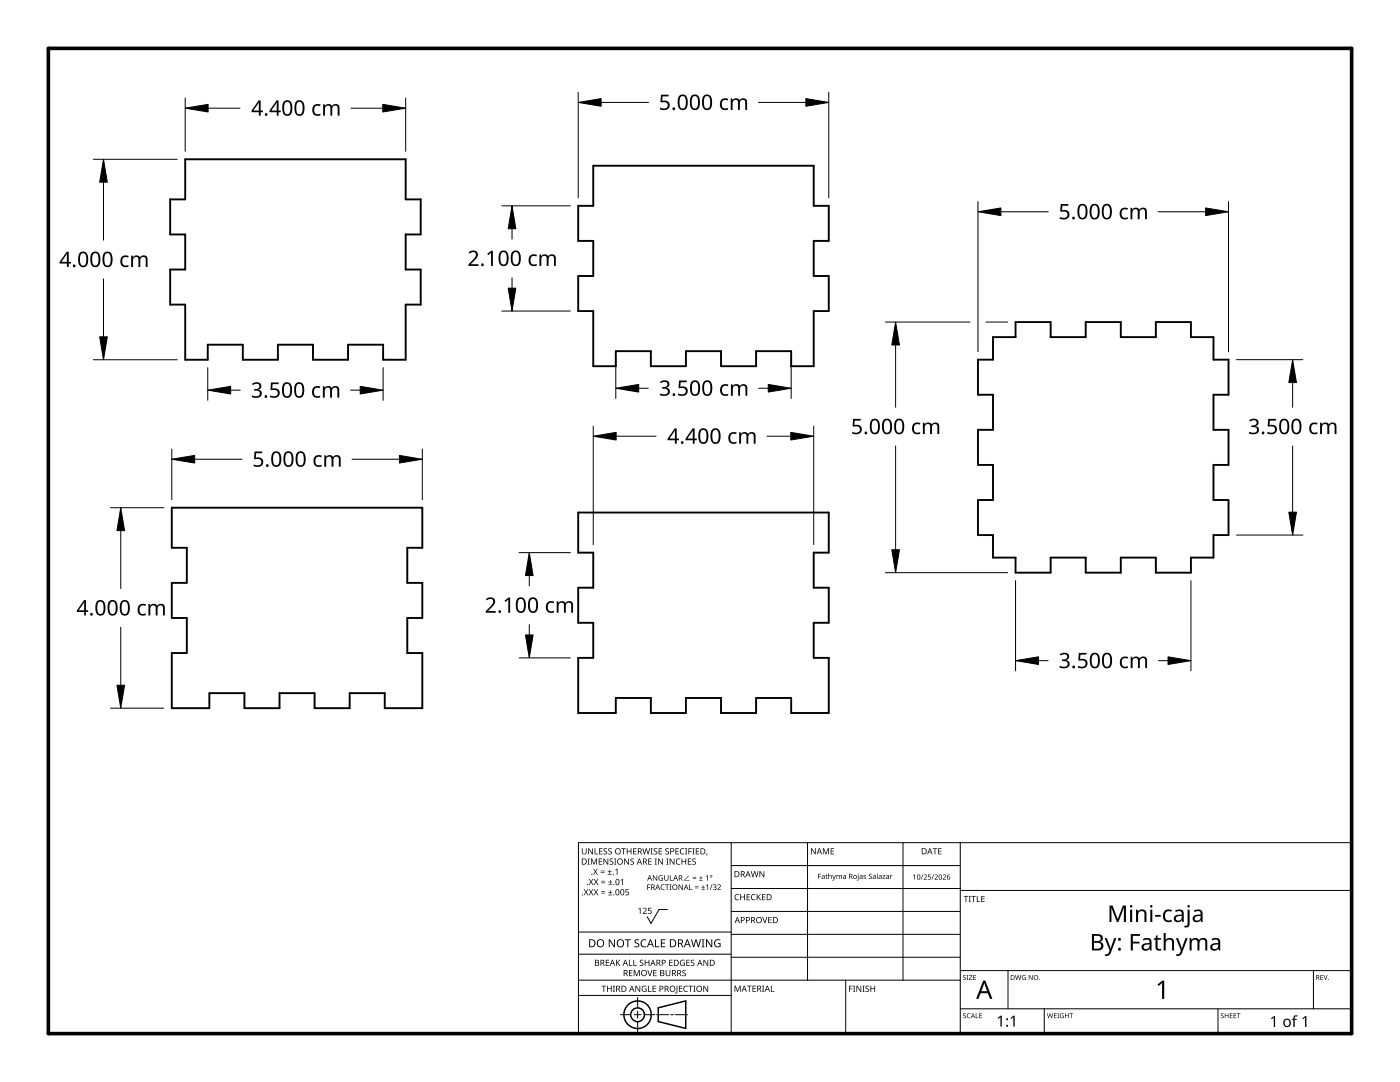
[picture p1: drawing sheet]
<svg xmlns="http://www.w3.org/2000/svg" width="279mm" height="216mm" viewBox="0 0 279 216" stroke-linecap="round" stroke-linejoin="round" font-family="sans-serif">
<path d="M37 31.8h44v8h3v7h-3v7h3v7h-3v11h-4.5v-3h-7v3h-7v-3h-7v3h-7v-3h-7v3h-4.5v-11h-3v-7h3v-7h-3v-7h3zM118.4 33.1h44v8h3v7h-3v7h3v7h-3v11h-4.5v-3h-7v3h-7v-3h-7v3h-7v-3h-7v3h-4.5v-11h-3v-7h3v-7h-3v-7h3zM198.2 67.3h4.5v-3h7v3h7v-3h7v3h7v-3h7v3h4.5v4.5h3v7h-3v7h3v7h-3v7h3v7h-3v4.5h-4.5v3h-7v-3h-7v3h-7v-3h-7v3h-7v-3h-4.5v-4.5h-3v-7h3v-7h-3v-7h3v-7h-3v-7h3zM34.3 101.3h50v8h-3v7h3v7h-3v7h3v11h-7.5v-3h-7v3h-7v-3h-7v3h-7v-3h-7v3h-7.5v-11h3v-7h-3v-7h3v-7h-3zM115.4 102.3h50v8h-3v7h3v7h-3v7h3v11h-7.5v-3h-7v3h-7v-3h-7v3h-7v-3h-7v3h-7.5v-11h3v-7h-3v-7h3v-7h-3z" fill="none" stroke="#000" stroke-width=".38"/>
<path d="M9.7 9.7h260v196.5h-260z" fill="none" stroke="#000" stroke-width=".72"/>
<g fill="none" stroke="#000" stroke-width=".2">
<path d="M145.9 168.1v38.1h-30.5v-38.1h154.3M145.9 172.7h45.7M145.9 177.3h45.7M161.2 168.1v27.5M180.2 168.1v27.5M191.6 168.1v38.1M191.6 177.7h78.1M115.4 198.6h30.5M115.4 195.6h76.2M115.4 190.4h30.5M115.4 186h30.5M127.3 199v2.1"/>
<path d="M133.2 181.5h-1.7l-1.6 2.8-.7-1.4M145.9 181.9h45.7M145.9 186.4h45.7M145.9 191h45.7M168.8 195.6v10.6M191.6 193.7h78.1M201.2 193.7v7.6M262.1 193.7v7.6M123.8 202.5h2.1M126.6 202.5h1.3M127.3 201.8v1.4M127.3 203.8v2.1"/>
<path d="M128.6 202.5h2.1M131 202.5h2.4M133.8 202.5h.6M134.8 202.5h2.4M191.6 201.3h78.1M208.4 201.3v4.9M243.1 201.3v4.9"/>
</g>
<g fill="#000">
<path d="M116.1 169.3h.2v.8a.32 .32 0 0 0 .3 .3 .32 .32 0 0 0 .3-.3v-.8h.2v.8a.47 .47 0 0 1-.5 .4 .47 .47 0 0 1-.5-.5zM116.5 177.4h.2l.3 .5 .3-.5h.1l-.4 .6 .4 .6h-.1l-.3-.5-.4 .5h-.1l.4-.6zM117.3 171.3h.4l-.1 .1v1l.1 .1h-.4l.1-.1v-1zM117.4 169.3h.2l.6 1v-1h.1v1.2h-.1l-.7-1v1h-.1zM117.5 177.4h.2l.3 .5 .3-.5h.1l-.4 .6 .4 .6h-.1l-.4-.5-.3 .5h-.1l.4-.6zM117.5 175.4h.2l.3 .5 .3-.5h.1l-.4 .6 .5 .6h-.2l-.3-.5-.4 .5h-.1l.4-.6zM117.9 171.3h.3l.3 1 .4-1h.3v1.2h-.2v-1l-.4 1h-.1l-.4-1v1h-.2zM118.7 169.3h.1v1h.6v.2h-.7zM118.4 173.3h.1l.3 .5 .3-.5h.2l-.4 .6 .4 .7h-.1l-.4-.6-.3 .6h-.1l.4-.7zM118.5 177.4h.2l.2 .5 .3-.5h.2l-.4 .6 .4 .6h-.1l-.4-.5-.3 .5h-.1l.4-.6zM118.5 175.4h.2l.3 .5 .3-.5h.1l-.4 .6 .4 .6h-.1l-.3-.5-.4 .5h-.1l.4-.6zM119.9 174.1h.8v.1h-.8z"/>
<path d="M119.9 173.7h.8v.1h-.8zM120 178.2h.8v.1h-.8zM120 177.8h.8v.1h-.8zM120 176.1h.8v.1h-.8zM120 175.8h.8v.1h-.8zM119.5 171.3h.7v.1h-.6v.4h.5v.2h-.5v.4h.6v.1h-.7zM119.6 169.3h.6v.1h-.5v.4h.5v.1h-.5v.4h.5v.2h-.6zM120.5 169.4l.4-.1h.3l-.1 .1a.25 .25 0 0 0-.4-.1 .25 .25 0 0 0 0 .4l.4 .3 .1 .2-.3 .3-.5-.1v-.1h.2a.27 .27 0 0 0 .4-.1 .27 .27 0 0 0-.3-.3l-.2-.2zM121.3 174.4h.8v.2h-.8zM121.4 178.5h.8v.1h-.8zM120.4 171.3h.2l.7 1-.1-1h.2v1.2h-.2l-.6-1v1h-.2zM121.4 176.5h.8v.1h-.8z"/>
<path d="M121.6 173.5h.1v.4h.4v.1h-.4v.4h-.1v-.4h-.3v-.1h.3zM121.7 177.6h.1v.4h.4v.1h-.4v.4h-.1v-.4h-.3v-.1h.3zM121.7 175.6h.2v.3h.3v.2h-.3v.3h-.2v-.3h-.3v-.2h.3zM121.4 169.4l.5-.1h.2v.1a.25 .25 0 0 0-.4-.1 .25 .25 0 0 0 0 .4l.4 .3v.2l-.2 .3-.5-.1v-.1h.1a.27 .27 0 0 0 .5-.1 .27 .27 0 0 0-.4-.3l-.2-.2zM121.7 171.4l.4-.1 .3 .1-.1 .1a.25 .25 0 0 0-.4-.1 .25 .25 0 0 0 0 .4 .42 .42 0 0 1 .5 .5 .42 .42 0 0 1-.7 .2l-.1-.2 .2 .1a.27 .27 0 0 0 .5-.2 .27 .27 0 0 0-.4-.3l-.2-.2zM122.6 171.3h.4l-.1 .1v1l.1 .1h-.4l.1-.1v-1zM122.8 173.6l.4-.3v1.3h-.1v-1.1l-.2 .2zM123.9 175.6l.4-.2v1.2h-.1v-1.1l-.3 .2zM124 169.3h.9v.1h-.4v1.1h-.1v-1.1h-.4zM124.9 177.4h.6v.2h-.5v.3h.1a.4 .4 0 0 1 .4 .6 .4 .4 0 0 1-.7 0 .31 .31 0 0 0 .5 0 .31 .31 0 0 0-.1-.5h-.4zM124.6 171.3h.1l.7 1v-1h.1v1.2h-.2l-.6-1v1h-.1zM125.1 169.3h.1v.5h.7v-.5h.1v1.2h-.1v-.6h-.7v.6h-.1z"/>
<path d="M125.8 171.4l.5-.1 .2 .1v.1a.25 .25 0 0 0-.4-.1 .25 .25 0 0 0 0 .4 .42 .42 0 0 1 .4 .5 .42 .42 0 0 1-.7 .2v-.2l.1 .1a.27 .27 0 0 0 .5-.2 .27 .27 0 0 0-.4-.3l-.2-.2zM126.4 169.3h.6v.1h-.5v.4h.5v.1h-.5v.4h.5v.2h-.6zM129.2 176.5h.6v.1h-.5v.4h.4v.1h-.4v.5h-.1zM128.2 169.3h.2l.2 1 .3-1h.2l.2 1 .3-1h.1l-.3 1.2h-.1l-.3-1.1-.3 1.1h-.2zM129.4 171.3h.7v.1h-.6v.4h.5v.2h-.5v.4h.6v.1h-.7zM129.8 169.3h.5l-.2 .1v1l.2 .1h-.5l.2-.1v-1zM130.7 171.3h.4l-.1 .1v1l.1 .1h-.4l.1-.1v-1zM130.3 174.6h.2l.5 .9v-.9h.2v1.1h-.2l-.6-.9v.9h-.1zM130.5 169.4l.4-.1h.3l-.1 .1a.25 .25 0 0 0-.4-.1 .25 .25 0 0 0 0 .4l.4 .3 .1 .2-.2 .3-.6-.1v-.1h.2a.27 .27 0 0 0 .4-.1 .27 .27 0 0 0-.3-.3l-.2-.2zM131.6 174.8l.5-.2 .2 .1-.1 .1a.45 .45 0 0 0-.7 .3 .45 .45 0 0 0 .7 .5v-.3h-.3v-.1h.4v.5a.6 .6 0 0 1-.8-.1 .6 .6 0 0 1 .1-.8zM131.4 169.3h.7v.1h-.5v.4h.5v.1h-.5v.4h.5v.2h-.7zM131.3 171.3h.2l.7 1v-1h.1v1.2h-.2l-.6-1v1h-.2z"/>
<path d="M132 176.6l.3-.1h.4l-.1 .1h-.2a.45 .45 0 0 0-.4 .6 .45 .45 0 0 0 .6 .2 .52 .52 0 0 1-.7 0 .52 .52 0 0 1 .1-.8zM132.7 176.5h.8v.1h-.3v1h-.1v-1h-.4zM132.6 174.6h.1v.7a.28 .28 0 0 0 .3 .3 .28 .28 0 0 0 .3-.3v-.7h.1v.7a.42 .42 0 0 1-.4 .4 .42 .42 0 0 1-.4-.4zM133 171.3h.4l-.1 .1v1l.1 .1h-.4l.1-.1v-1zM132.8 169.4l.4-.1h.3l-.1 .1a.25 .25 0 0 0-.3-.1 .25 .25 0 0 0 0 .4l.4 .3v.2l-.2 .3-.5-.1v-.1h.1a.27 .27 0 0 0 .5-.1 .27 .27 0 0 0-.4-.3l-.2-.2zM133.7 174.6h.1v1h.5v.1h-.6zM133.6 176.5h.4l-.1 .1v.9l.1 .1h-.4l.2-.1v-.9zM133.6 171.3h.2l.7 1v-1h.1v1.2h-.2l-.6-1v1h-.2zM135 171.5l.5-.2 .3 .1-.1 .1a.49 .49 0 0 0-.7 .4 .49 .49 0 0 0 .7 .5 .52 .52 0 0 1-.6 0 .52 .52 0 0 1-.2-.6zM134.8 169.3h.7v.1h-.6v.4h.5v.1h-.5v.4h.6v.2h-.7zM135.8 169.4l.4-.1h.4l-.1 .1h-.2a.49 .49 0 0 0-.4 .6 .49 .49 0 0 0 .7 .3 .52 .52 0 0 1-.7 .1 .52 .52 0 0 1-.2-.6zM135.4 176.5h.2l.6 .9v-.9h.1v1.1h-.2l-.6-.9 .1 .9h-.2z"/>
<path d="M137.4 174.7l.1 .1-.8 .8h.9v.1h-1.2zM136 171.3h.2v.5h.6v-.5h.1v1.2h-.1v-.5h-.6v.5h-.2zM136.7 169.3h.5l-.2 .1v1l.2 .1h-.5l.2-.1v-1zM137.4 169.3h.7v.1h-.6v.4h.5v.2h-.5v.5h-.1zM137.6 176.5h.1v.9h.5v.2h-.6zM137.3 171.3h.7v.1h-.6v.4h.5v.2h-.5v.4h.6v.1h-.7zM138.3 175.3h.7v.1h-.7zM138.3 175h.7v.1h-.7zM138.2 169.3h.4l-.1 .1v1l.1 .1h-.4l.1-.1v-1zM138.7 177.1h.7v.1h-.7zM138.7 176.8h.7v.1h-.7zM138.2 171.4l.4-.1 .3 .1-.1 .1a.25 .25 0 0 0-.4-.1 .25 .25 0 0 0 0 .4 .42 .42 0 0 1 .5 .5 .42 .42 0 0 1-.7 .2l-.1-.2 .2 .1a.27 .27 0 0 0 .5-.2 .27 .27 0 0 0-.4-.3l-.2-.2z"/>
<path d="M139.5 175.6h.7v.1h-.7zM138.9 169.3h.6v.1h-.5v.4h.5v.1h-.5v.4h.5v.2h-.6zM139.8 174.8h.1v.3h.3v.1h-.3v.4h-.1v-.4h-.3v-.1h.3zM140 177.5h.7v.1h-.7zM140.3 176.7h.1v.3h.3v.1h-.3v.3h-.1v-.3h-.3v-.1h.3zM141 170.3h.2l-.3 .4zM140.8 174.9l.5-.3v1.1h-.2v-.9l-.2 .2zM140.9 176.7l.4-.2v1.1h-.1v-1l-.2 .2zM142.1 176.5h.1l-.4 1.1h-.1zM142.3 176.6a.34 .34 0 0 1 .5-.2 .34 .34 0 0 1 0 .6h-.1a.34 .34 0 0 1 .3 .5 .34 .34 0 0 1-.6 .1l-.1-.2a.29 .29 0 0 0 .4 .1 .29 .29 0 0 0 .1-.4h-.4v-.1a.24 .24 0 0 0 .4-.1 .24 .24 0 0 0-.1-.4 .24 .24 0 0 0-.3 .2zM143.2 176.6a.39 .39 0 0 1 .6 0 .39 .39 0 0 1-.2 .6l-.3 .2h.6v.2h-.7l.2-.4a.29 .29 0 0 0 .3-.4 .29 .29 0 0 0-.4-.2zM146.8 178.6l.4-.2 .3 .1v.1a.49 .49 0 0 0-.7 .4 .49 .49 0 0 0 .7 .5 .52 .52 0 0 1-.7 0 .52 .52 0 0 1-.2-.6z"/>
<path d="M147.7 178.4h.2v.5h.6v-.5h.2v1.2h-.2v-.5h-.6v.5h-.2zM149 178.4h.7v.1h-.5v.4h.4v.2h-.4v.4h.5v.1h-.7zM150 178.6l.5-.2 .3 .1-.1 .1a.49 .49 0 0 0-.7 .4 .49 .49 0 0 0 .8 .5 .52 .52 0 0 1-.7 0 .52 .52 0 0 1-.2-.6zM149.8 173.8h.2l.3 1.1 .2-1.1h.2l.3 1.1 .2-1.1h.2l-.3 1.2h-.2l-.3-1-.3 1h-.1zM151 178.4h.2v.6l.5-.6h.2l-.5 .5 .5 .7h-.2l-.4-.6-.1 .6h-.2zM151.6 173.8h.1l.7 1v-1h.1v1.2h-.1l-.7-1v1h-.1zM152.1 178.4h.7v.1h-.6v.4h.5v.2h-.5v.4h.6v.1h-.7zM161.8 169.3h.2l.7 1v-1h.1v1.2h-.2l-.6-1v1h-.2zM163.3 174.4h.6v.1h-.5v.3h.4v.1h-.4v.5h-.1zM164.2 169.3h.2l.4 .9 .4-.9h.2v1.2h-.1v-1.1l-.4 1.1h-.1l-.4-1.1v1.1h-.2zM164.9 174.4v.2h.3l-.3 .1 .1 .5 .2 .2-.4-.1-.1-.7zM165.3 174.3h.2l-.1 .4a.29 .29 0 0 1 .4-.1 .29 .29 0 0 1 .2 .3v.5h-.2v-.5a.21 .21 0 0 0-.2-.2 .21 .21 0 0 0-.1 .3v.4h-.2z"/>
<path d="M166.1 174.6h.1l.3 .7 .2-.7h.1l-.3 .9-.2 .2-.2-.1 .3-.2zM165.8 169.3h.6v.1h-.5v.4h.5v.1h-.5v.4h.5v.2h-.6zM166.9 174.6l.6 .1a.28 .28 0 0 1 .3-.1 .28 .28 0 0 1 .2 .3v.5h-.1v-.5a.19 .19 0 0 0-.2-.2 .19 .19 0 0 0-.1 .3v.4h-.2v-.5a.19 .19 0 0 0-.2-.2 .19 .19 0 0 0-.1 .3v.4h-.2zM171.2 174.6h.1v.9l-.2 .2-.1-.1 .2-.1zM172.4 174.7l.5-.1-.5 .2 .4 .3v.2h-.5v-.1l.1 .1a.18 .18 0 0 0 .3 0 .18 .18 0 0 0 0-.3 .18 .18 0 0 0-.2 0zM173.4 174.5l.4-.2 .2 .1v.1a.24 .24 0 0 0-.4-.1 .24 .24 0 0 0-.1 .3 .24 .24 0 0 0 .3 .2l.2 .1v.3l-.4 .1-.2-.1v-.1a.26 .26 0 0 0 .4 .1 .26 .26 0 0 0 .1-.3 .26 .26 0 0 0-.4-.2zM175 174.3h.1v1.1h-.1zM176.1 174.6h.6l-.4 .7 .4 .1h-.6l.4-.7zM177.7 174.6l.1 .2 .3-.2-.3 .2v.6h-.1zM182.2 174.7l.4-.2v1h-.1v-.9l-.2 .2zM184.1 174.5h.2l-.4 1h-.1zM184.4 174.6a.37 .37 0 0 1 .5 0 .37 .37 0 0 1-.2 .6l-.2 .2h.5v.1h-.7l.3-.4a.27 .27 0 0 0 .3-.3 .27 .27 0 0 0-.4-.2z"/>
<path d="M185.2 174.5h.6v.1h-.5v.3a.34 .34 0 0 1 .5 .2 .34 .34 0 0 1-.2 .4 .34 .34 0 0 1-.4-.1 .27 .27 0 0 0 .4 .1 .27 .27 0 0 0 0-.4 .27 .27 0 0 0-.3-.1zM186.3 174.5h.1l-.4 1h-.1zM186.1 169.3h.9v.1h-.3v1.1h-.2v-1.1h-.4zM186.5 174.6a.37 .37 0 0 1 .6 0 .37 .37 0 0 1-.2 .6l-.2 .2h.5v.1h-.7l.3-.4a.27 .27 0 0 0 .2-.3 .27 .27 0 0 0-.3-.2zM187.2 169.3h.7v.1h-.5v.4h.5v.1h-.5v.4h.5v.2h-.7zM188.2 174.6a.37 .37 0 0 1 .5 0 .37 .37 0 0 1-.2 .6l-.2 .2h.5v.1h-.7l.3-.4a.27 .27 0 0 0 .3-.3 .27 .27 0 0 0-.4-.2zM192.3 178.8h.9v.1h-.3v1.1h-.2v-1.1h-.4zM193.3 178.8h.5l-.2 .1v1l.2 .1h-.5l.2-.1v-1zM193.8 178.8h1v.1h-.4v1.1h-.2v-1.1h-.4zM194.9 178.8h.2v1.1h.5v.1h-.7zM195.8 178.8h.7v.1h-.5v.4h.5v.1h-.5v.5h.5v.1h-.7zM120 196.7h1v.1h-.4v1.1h-.2v-1.1h-.4z"/>
<path d="M120.9 191.5h.7v.1h-.5v.4h.4v.2h-.4v.4h.5v.1h-.7zM121.1 196.7h.2v.5h.6v-.5h.2v1.2h-.2v-.6h-.6v.6h-.2zM121.5 187.4h.2l.9 1.3v-1.3h.1v1.6h-.2l-.8-1.3v1.3h-.2zM122.3 196.7h.4l-.1 .1v1l.1 .1h-.4l.2-.1v-1zM122.9 191.5h.2v.6l.5-.6h.2l-.5 .5 .5 .7h-.2l-.4-.6-.1 .6h-.2zM124.7 187.4h1.2v.2h-.5v1.4h-.2v-1.4h-.5zM125.5 191.5h.2v1.1h.5v.1h-.7zM125.5 193.6h.7v.1h-.5v.4h.5v.1h-.5v.4h.5v.2h-.7zM126.4 191.5h.2v1.1h.5v.1h-.7zM126.5 193.6h.2l.4 1 .4-1h.2v1.2h-.2v-1.1l-.4 1.1h-.1l-.4-1.1v1.1h-.1zM126.7 187.6l.3-.2 .6 .1-.2 .1a.33 .33 0 0 0-.6 .2 .33 .33 0 0 0 .4 .4 .47 .47 0 0 1 .4 .6 .47 .47 0 0 1-.7 .2h-.3v-.2h.2a.35 .35 0 0 0 .6-.2 .35 .35 0 0 0-.5-.4l-.3-.2zM126.8 196.7h.2l.6 1v-1h.2v1.2h-.2l-.7-1 .1 1h-.2z"/>
<path d="M127.4 181.4l.4-.3v1.3h-.1v-1.1l-.2 .2zM127.7 191.6l.5-.1 .2 .1v.1a.25 .25 0 0 0-.4-.1 .25 .25 0 0 0 0 .4l.4 .2v.3l-.2 .2h-.5v-.2l.1 .1a.27 .27 0 0 0 .5-.2 .27 .27 0 0 0-.4-.3l-.2-.2zM128 187.6l.6-.2 .4 .1v.2a.64 .64 0 0 0-1 .5 .64 .64 0 0 0 1 .6v.2a.83 .83 0 0 1-1.1-.3 .83 .83 0 0 1 .1-1.1zM128.2 196.8l.6-.1 .2 .1v.1a.5 .5 0 0 0-.8 .4 .5 .5 0 0 0 .7 .5v-.4h-.3v-.1h.4v.6a.66 .66 0 0 1-.8-.2 .66 .66 0 0 1 0-.9zM128.3 181.3a.44 .44 0 0 1 .7 0 .44 .44 0 0 1-.3 .7l-.2 .2h.6v.2h-.8l.3-.5a.33 .33 0 0 0 .3-.3 .33 .33 0 0 0-.3-.3l-.2 .1zM129.2 193.6h.1l.4 1 .3-1h.2l-.4 1.2h-.2zM129.3 196.7h.2v1.1h.5v.1h-.7zM128.7 191.5h.1v.5h.6v-.5h.2v1.2h-.2v-.5h-.6v.5h-.1zM129.4 181.1h.6v.2h-.5v.3h.1a.4 .4 0 0 1 .4 .6 .4 .4 0 0 1-.7 0 .31 .31 0 0 0 .5 0 .31 .31 0 0 0-.1-.5h-.4zM130.7 187.4h.2v1.4h.7v.2h-.9zM130.2 196.7h.7v.1h-.5v.4h.5v.1h-.5v.5h.5v.1h-.7zM130.4 193.6h.6v.1h-.5v.4h.5v.1h-.5v.4h.5v.2h-.6z"/>
<path d="M131.9 187.4h.9v.2h-.7v.5h.6v.2h-.6v.5h.7v.2h-.9zM132.8 193.6h.2v.7a.32 .32 0 0 0 .3 .4 .32 .32 0 0 0 .3-.4v-.7h.2v.7a.47 .47 0 0 1-.5 .5 .47 .47 0 0 1-.5-.5zM133.5 191.5h.7v.1h-.5v.4h.5v.2h-.5v.4h.5v.1h-.7zM135 196.7h.2v1.3l-.1 .2h-.3l-.1-.1 .3-.2zM135.5 196.7h.7v.1h-.5v.4h.4v.1h-.4v.5h.5v.1h-.7zM135.8 191.7l.5-.2 .4 .1-.1 .1a.5 .5 0 0 0-.8 .4 .5 .5 0 0 0 .7 .5v-.4h-.2v-.1h.4v.6a.66 .66 0 0 1-.9-.1 .66 .66 0 0 1 0-.9zM136.2 193.7l.4-.2 .3 .1-.1 .1a.25 .25 0 0 0-.4-.1 .25 .25 0 0 0 0 .4 .42 .42 0 0 1 .5 .6 .42 .42 0 0 1-.7 .2l-.1-.2h.2a.27 .27 0 0 0 .5-.1 .27 .27 0 0 0-.4-.3l-.2-.2zM136.5 196.8l.5-.1 .3 .1-.1 .1a.49 .49 0 0 0-.7 .4 .49 .49 0 0 0 .8 .4 .52 .52 0 0 1-.7 .1 .52 .52 0 0 1-.2-.6zM137 191.5h.7v.1h-.6v.4h.5v.2h-.5v.4h.6v.1h-.7zM137.4 196.7h.9v.1h-.4v1.1h-.1v-1.1h-.4zM137.9 191.6l.4-.1 .3 .1-.1 .1a.25 .25 0 0 0-.4-.1 .25 .25 0 0 0 0 .4l.4 .2 .1 .3-.2 .2h-.6v-.2l.2 .1a.27 .27 0 0 0 .5-.2 .27 .27 0 0 0-.4-.3l-.2-.2zM138.4 196.7h.4l-.1 .1v1l.1 .1h-.4l.1-.1v-1z"/>
<path d="M137.9 187.4h.2l.3 1.4 .4-1.4h.2l.4 1.4 .3-1.4h.2l-.4 1.6h-.2l-.4-1.3-.4 1.3h-.2zM140 187.4h.6l-.2 .2v1.3l.2 .1h-.6l.2-.1v-1.3zM140.4 196.7h.1l.7 1v-1h.1v1.2h-.1l-.7-1v1h-.1zM140.4 191.5h.2l.6 1v-1h.1v1.2h-.1l-.7-1v1h-.1zM140.9 187.4h.2l.9 1.3v-1.3h.2v1.6h-.3l-.8-1.3v1.3h-.2zM142.7 187.6l.7-.2 .4 .1-.1 .2a.65 .65 0 0 0-1 .5 .65 .65 0 0 0 .9 .6v-.4h-.3v-.2h.5v.7a.86 .86 0 0 1-1.1-.1 .86 .86 0 0 1 0-1.2zM146.6 196.7h.2l.4 1 .4-1h.2v1.2h-.1v-1.1l-.4 1.1h-.2l-.4-1.1v1.1h-.1zM149.1 196.7h.9v.1h-.4v1.1h-.1v-1.1h-.4zM150.2 196.7h.7v.1h-.6v.4h.5v.1h-.5v.5h.6v.1h-.7zM152.1 183h.2l.3 1 .4-1h.2l-.5 1.2h-.1zM152.1 196.7h.4l-.1 .1v1l.1 .1h-.4l.1-.1v-1zM153.8 196.7h.2v1.1h.5v.1h-.7z"/>
<path d="M153.3 183h.7v.1h-.5v.4h.5v.1h-.5v.5h.5v.1h-.7zM169.5 196.7h.6v.1h-.5v.5h.5v.1h-.5v.5h-.1zM170.2 196.7h.5l-.2 .1v1l.2 .1h-.5l.2-.1v-1zM170.9 196.7h.2l.6 1v-1h.2v1.2h-.2l-.6-1v1h-.2zM172.1 196.7h.5l-.2 .1v1l.2 .1h-.5l.2-.1v-1zM172.8 196.8l.4-.1h.2v.2a.25 .25 0 0 0-.4-.1 .25 .25 0 0 0 0 .4l.4 .2 .1 .3-.3 .2h-.5v-.2l.2 .1a.27 .27 0 0 0 .4-.2 .27 .27 0 0 0-.3-.3l-.3-.2zM173.7 196.7h.2v.5h.6v-.5h.2v1.2h-.2v-.6h-.6v.6h-.2zM192.2 194.7l.4-.1h.2l-.1 .1a.24 .24 0 0 0-.3 0 .24 .24 0 0 0-.1 .3 .24 .24 0 0 0 .4 .1l.1 .1-.1 .3h-.4l-.1-.1a.24 .24 0 0 0 .3 .1 .24 .24 0 0 0 .1-.3l-.4-.3zM192.9 194.6h.4l-.1 .1v.7l.1 .1h-.4l.1-.1v-.7zM193.4 194.6h.6l-.5 .8h.6v.1h-.7l.5-.8h-.5zM194.2 194.6h.6v.1h-.4v.3h.4v.1h-.4v.3h.4v.1h-.6zM202.6 194.6h.1l.2 .8 .2-.8h.2l.2 .8 .2-.8h.1l-.2 .9h-.2l-.2-.8-.2 .8h-.2z"/>
<path d="M204.1 194.7l.3-.1h.3l-.1 .1a.4 .4 0 0 0-.6 .4 .4 .4 0 0 0 .6 .3v-.3l-.2-.1h.3v.5a.53 .53 0 0 1-.7-.1 .53 .53 0 0 1 .1-.7zM205.3 194.6h.2l.5 .8v-.8h.1v.9h-.2l-.5-.8v.8h-.1zM220.5 187.2h.4l.7 2.1 .8-2.1h.4l-1.1 2.8a.94 .94 0 0 1-1.2 .7v-.3l.6-.1 .4-.6zM221.4 180.7h.6l1.1 2.7 1-2.7h.6v3.3h-.4v-2.9l-1.1 2.9h-.3l-1.1-2.9v2.9h-.4zM225.7 186.4h1.8v.3h-1.4v1.2h1.3v.4h-1.3v1.4h-.4zM226.7 181.5h.4v.3a.94 .94 0 0 1 1-.3 .94 .94 0 0 1 .7 .9v1.6h-.4v-1.6a.66 .66 0 0 0-.8-.6 .66 .66 0 0 0-.5 .9v1.3h-.4zM230.5 182.6h1.2v.3h-1.2zM230.8 186.6h.2v.6h.7v.3h-.7v1.4l.2 .4h.5v.3a.75 .75 0 0 1-1.1-.7v-1.4h-.3v-.2l.3-.1zM231 196.4l1-.7h.4v3.6h-.5v-3.2l-.7 .6zM232.5 181.7l.5-.2h.6l.3 .1-.1 .3a.91 .91 0 0 0-1.3 .6 .91 .91 0 0 0 .9 1.2l.4-.2v.4l-.6 .1a1.32 1.32 0 0 1-1.1-.9 1.32 1.32 0 0 1 .4-1.4zM232.2 186.2h.4v1.3a.94 .94 0 0 1 1-.3 .94 .94 0 0 1 .7 .9v1.6h-.4v-1.6a.66 .66 0 0 0-.8-.6 .66 .66 0 0 0-.5 .9v1.3h-.4zM234.7 187.2h.4l.8 2.1 .7-2.1h.4l-1 2.8a.94 .94 0 0 1-1.3 .7v-.3l.6-.1 .4-.6z"/>
<path d="M237 181.5h.4v2.8a.7 .7 0 0 1-1 .7v-.3a.39 .39 0 0 0 .4 0 .39 .39 0 0 0 .2-.3zM237.4 187.2h.3l.1 .3a.93 .93 0 0 1 1.5 .1 .88 .88 0 0 1 1-.4 .88 .88 0 0 1 .6 .9v1.6h-.4v-1.6a.6 .6 0 0 0-.7-.6 .6 .6 0 0 0-.4 .8v1.4h-.4v-1.6a.62 .62 0 0 0-.8-.6 .62 .62 0 0 0-.4 .9v1.3h-.4zM263.5 194.6h.6v.1h-.5v.3h.4v.1h-.4v.3h.5v.1h-.6zM264.1 194.6h.2l.2 .8 .3-.8h.2l-.4 .9h-.1zM192.2 202.3l.4-.1h.2l-.1 .1a.24 .24 0 0 0-.3 0 .24 .24 0 0 0-.1 .3 .24 .24 0 0 0 .4 .1l.1 .2-.1 .2-.4 .1-.1-.2a.24 .24 0 0 0 .3 .1 .24 .24 0 0 0 .1-.3l-.4-.2zM193.1 202.3l.6-.1-.3 .1a.4 .4 0 0 0-.3 .5 .4 .4 0 0 0 .5 .2 .46 .46 0 0 1-.6 0 .46 .46 0 0 1 .1-.7zM194.7 202.2h.1v.8h.5v.2h-.6zM195.4 202.2h.6v.1h-.4v.3h.4v.1h-.4v.4h.4v.1h-.6zM199.1 203.1l.6-.4h.2v2.1h-.2v-1.9l-.5 .4zM201.7 203.1l.6-.4h.2v2.1h-.3v-1.9l-.4 .4zM209 202.2h.1l.2 .8 .2-.8h.1l.3 .8 .2-.8h.1l-.3 1h-.1l-.2-.9-.3 .9h-.1zM210.3 202.2h.6v.1h-.4v.3h.3v.1h-.3v.4h.4v.1h-.6z"/>
<path d="M211 202.2h.4l-.2 .1v.8l.2 .1h-.4l.1-.1v-.8zM211.6 202.3l.7-.1-.1 .1a.4 .4 0 0 0-.6 .4 .4 .4 0 0 0 .6 .3v-.2l-.2-.2h.3v.5a.53 .53 0 0 1-.7-.1 .53 .53 0 0 1 0-.7zM212.5 202.2h.2v.4h.5v-.4h.1v1h-.1v-.5h-.5v.5h-.2zM213.4 202.2h.8v.1h-.3v.9h-.2v-.9h-.3zM243.7 202.3l.3-.1h.2v.1a.24 .24 0 0 0-.3 0 .24 .24 0 0 0-.1 .3 .24 .24 0 0 0 .3 .1l.1 .2-.1 .2-.4 .1-.1-.2a.24 .24 0 0 0 .4 .1 .24 .24 0 0 0 0-.3l-.3-.2zM244.4 202.2h.2v.4h.5v-.4h.1v1h-.1v-.5h-.5v.5h-.2zM245.4 202.2h.6v.1h-.4v.3h.4v.1h-.4v.4h.4v.1h-.6zM246.2 202.2h.5v.1h-.4v.3h.4v.1h-.4v.4h.4v.1h-.5zM246.8 202.2h.8v.1h-.3v.9h-.2v-.9h-.3zM253.7 203.2l.6-.5h.2v2.2h-.3v-1.9l-.4 .4zM258.2 202.7l.3-.1h.5l-.1 .3-.4-.1-.1 .2v.3h.4v.2h-.4v1.4h-.3v-1.4h-.3l.3-.2zM259.9 203.2l.6-.5h.2v2.2h-.2v-1.9l-.5 .4z"/>
<path d="M116.1 171.3h.4a.61 .61 0 0 1 .6 .6 .61 .61 0 0 1-.6 .6h-.4zM116.3 171.4v1h.1a.48 .48 0 0 0 .5-.5 .48 .48 0 0 0-.4-.5z"/>
<path d="M123 177.5a.51 .51 0 0 1 .6 .1 .51 .51 0 0 1 0 .7 .44 .44 0 0 1-.6 .3 .44 .44 0 0 1-.2-.6zM123.1 177.6l-.1 .1a.48 .48 0 0 0 .3 .8 .53 .53 0 0 0 .2-.5 .53 .53 0 0 0-.4-.4z"/>
<path d="M123 175.5a.5 .5 0 0 1 .6 .1 .5 .5 0 0 1 0 .6 .44 .44 0 0 1-.6 .4 .44 .44 0 0 1-.2-.7zM123.1 175.6a.48 .48 0 0 0-.2 .5 .48 .48 0 0 0 .5 .3v-.7l-.1-.2z"/>
<path d="M122.7 169.9a.61 .61 0 0 1 1.2 0 .61 .61 0 0 1-1.2 0zM123 169.5a.47 .47 0 0 0-.1 .7 .47 .47 0 0 0 .8 0v-.1a.45 .45 0 0 0-.1-.6 .45 .45 0 0 0-.6 0z"/>
<path d="M123.1 171.9a.61 .61 0 0 1 1.2 0 .61 .61 0 0 1-1.2 0zM123.5 171.5l-.2 .4a.45 .45 0 0 0 .7 .4 .45 .45 0 0 0 0-.8l-.2-.1z"/>
<path d="M123.9 177.5a.51 .51 0 0 1 .7 .1 .51 .51 0 0 1 0 .7 .44 .44 0 0 1-.6 .3 .44 .44 0 0 1-.2-.6zM124 177.6v.1a.48 .48 0 0 0 .3 .8 .53 .53 0 0 0 .2-.5 .53 .53 0 0 0-.4-.4z"/>
<path d="M127.3 169.3h.3a.35 .35 0 0 1 .5 .2 .35 .35 0 0 1-.3 .4l.4 .6h-.2l-.3-.5h-.3v.5h-.1zM127.4 169.4v.4h.2a.23 .23 0 0 0 .3-.2 .23 .23 0 0 0-.3-.2z"/>
<path d="M127.5 171.3h.2l.4 1.2h-.1l-.2-.4h-.4l-.2 .4h-.1zM127.6 171.5l-.2 .5h.4z"/>
<path d="M128.3 171.3h.3a.35 .35 0 0 1 .5 .2 .35 .35 0 0 1-.3 .5l.4 .5h-.2l-.3-.5h-.2v.5h-.2zM128.5 171.4v.5h.1a.23 .23 0 0 0 .3-.2 .23 .23 0 0 0-.3-.3z"/>
<path d="M129.6 174.6h.1l.4 1.1h-.1l-.1-.3h-.5l-.1 .3h-.1zM129.7 174.8l-.2 .5h.3z"/>
<path d="M130 176.5h.3a.31 .31 0 0 1 .3 .2 .31 .31 0 0 1-.2 .4l.3 .5h-.1l-.3-.5h-.2v.5h-.1zM130.1 176.6v.4h.2a.21 .21 0 0 0 .2-.2 .21 .21 0 0 0-.2-.2z"/>
<path d="M131.2 176.5h.1l.4 1.1h-.1l-.1-.4h-.5l-.1 .4h-.1zM131.3 176.6l-.2 .5h.3z"/>
<path d="M133.8 169.3h.6l.1 .2-.1 .4-.5 .1v.5h-.1zM133.9 169.4v.5a.29 .29 0 0 0 .5-.3 .29 .29 0 0 0-.5-.2z"/>
<path d="M134.8 174.6h.1l.4 1.1h-.1l-.2-.3h-.4l-.1 .3h-.2zM134.8 174.8l-.1 .5h.3z"/>
<path d="M134.1 177a.55 .55 0 0 1 1.1 0 .55 .55 0 0 1-1.1 0zM134.4 176.7a.42 .42 0 0 0-.1 .6 .42 .42 0 0 0 .7 0v-.1a.39 .39 0 0 0-.1-.5 .39 .39 0 0 0-.5 0z"/>
<path d="M135.5 174.6h.3a.31 .31 0 0 1 .4 .3 .31 .31 0 0 1-.2 .3l.3 .5h-.2l-.3-.4h-.2v.4h-.1zM135.6 174.8v.4h.2a.21 .21 0 0 0 .2-.2 .21 .21 0 0 0-.2-.2z"/>
<path d="M136.9 176.5h.1l.4 1.1h-.1l-.2-.4h-.4l-.1 .4h-.2zM136.9 176.6l-.1 .5h.3z"/>
<path d="M139.8 169.3h.4a.54 .54 0 0 1 .6 .6 .56 .56 0 0 1-.7 .6h-.3zM140 169.4v.9h.1a.48 .48 0 0 0 .5-.4 .48 .48 0 0 0-.4-.5z"/>
<path d="M141.7 174.9a.25 .25 0 0 1 .5 0 .25 .25 0 0 1-.5 0zM141.8 174.9a.15 .15 0 0 0 .3 0 .15 .15 0 0 0-.3 0z"/>
<path d="M146.6 173.8h.4a.61 .61 0 0 1 .6 .6 .61 .61 0 0 1-.7 .6h-.3zM146.8 174v.9h.1a.43 .43 0 0 0 .5-.5 .41 .41 0 0 0-.4-.4z"/>
<path d="M147.8 173.8h.4a.35 .35 0 0 1 .4 .3 .35 .35 0 0 1-.2 .4l.3 .5h-.2l-.3-.5h-.2v.5h-.2zM148 174v.4h.2a.23 .23 0 0 0 .3-.2 .23 .23 0 0 0-.3-.2z"/>
<path d="M149.2 173.8h.1l.5 1.2h-.1l-.2-.3h-.5l-.1 .3h-.2zM149.3 174l-.2 .5h.4z"/>
<path d="M153 178.4h.4a.55 .55 0 0 1 .6 .6 .56 .56 0 0 1-.6 .6h-.4zM153.2 178.5v1h.1a.48 .48 0 0 0 .5-.5 .48 .48 0 0 0-.4-.5z"/>
<path d="M163.4 169.2h.2l.5 1.3h-.2l-.2-.4h-.4l-.2 .4h-.1zM163.5 169.4l-.2 .6h.4z"/>
<path d="M164 174.7h.5l.1 .7-.1-.1a.26 .26 0 0 1-.4 .1 .26 .26 0 0 1-.1-.3 .26 .26 0 0 1 .3-.2h.2l-.1-.2zM164.1 175.1a.15 .15 0 0 0 .1 .2 .15 .15 0 0 0 .2-.1 .15 .15 0 0 0-.1-.2z"/>
<path d="M168.3 174.7h.5v.7l-.1-.1a.26 .26 0 0 1-.3 .1 .26 .26 0 0 1-.2-.3 .26 .26 0 0 1 .4-.2h.1v-.2zM168.4 175.1a.15 .15 0 0 0 0 .2 .16 .16 0 0 0 .3-.1 .15 .15 0 0 0-.1-.2z"/>
<path d="M169.5 174.4h.2a.29 .29 0 0 1 .4 .2 .29 .29 0 0 1-.2 .3l.3 .5h-.2l-.2-.4h-.2v.4h-.1zM169.6 174.5v.3h.1a.2 .2 0 0 0 .3-.1 .2 .2 0 0 0-.3-.2z"/>
<path d="M170.2 175a.4 .4 0 0 1 .8 0 .4 .4 0 0 1-.8 0zM170.4 175a.3 .3 0 0 0 .6 0 .3 .3 0 0 0-.6 0z"/>
<path d="M171.6 174.7h.5v.7l-.1-.1a.26 .26 0 0 1-.3 .1 .26 .26 0 0 1-.2-.3 .26 .26 0 0 1 .4-.2h.1v-.2zM171.7 175.1v.1l.1 .1 .2-.3z"/>
<path d="M174.2 174.7h.5l.1 .7-.1-.1a.26 .26 0 0 1-.4 .1 .26 .26 0 0 1-.1-.3 .26 .26 0 0 1 .3-.2h.2l-.1-.2zM174.3 175.1a.15 .15 0 0 0 .1 .2 .15 .15 0 0 0 .2-.1 .15 .15 0 0 0-.1-.2z"/>
<path d="M175.4 174.7h.5v.7l-.1-.1a.26 .26 0 0 1-.3 .1 .26 .26 0 0 1-.2-.3 .26 .26 0 0 1 .4-.2h.1v-.2zM175.5 175.1v.1l.1 .1 .2-.3z"/>
<path d="M176.9 174.7h.5v.7l-.1-.1a.26 .26 0 0 1-.3 .1 .26 .26 0 0 1-.2-.3 .26 .26 0 0 1 .4-.2h.1v-.2zM177 175.1a.15 .15 0 0 0 0 .2 .15 .15 0 0 0 .2-.1 .15 .15 0 0 0 0-.2z"/>
<path d="M183.1 174.6h.4l.2 .5a.38 .38 0 0 1-.5 .4 .38 .38 0 0 1-.2-.6zM183.2 174.6l-.1 .2a.38 .38 0 0 0 .3 .6 .41 .41 0 0 0 .2-.5 .41 .41 0 0 0-.4-.3z"/>
<path d="M184 169.3h.3a.61 .61 0 0 1 .6 .6 .61 .61 0 0 1-.6 .6h-.3zM184.1 169.4v.9h.2a.43 .43 0 0 0 .5-.4 .41 .41 0 0 0-.5-.5z"/>
<path d="M185.5 169.2h.1l.5 1.3h-.1l-.2-.4h-.5l-.1 .4h-.2zM185.6 169.4l-.2 .6h.4z"/>
<path d="M187.5 174.6h.4l.1 .5a.38 .38 0 0 1-.4 .4 .38 .38 0 0 1-.3-.6zM187.5 174.6v.2a.38 .38 0 0 0 .3 .6 .41 .41 0 0 0 .1-.5 .41 .41 0 0 0-.4-.3z"/>
<path d="M189.1 174.6l.5-.1-.4 .2-.1 .3a.33 .33 0 0 1 .5 .1 .33 .33 0 0 1-.2 .5 .33 .33 0 0 1-.4-.4zM189.1 175.2a.22 .22 0 0 0 .4 0 .22 .22 0 0 0-.4 0z"/>
<path d="M118.7 191.5h.4a.31 .31 0 0 1 .4 .2 .31 .31 0 0 1-.2 .4 .33 .33 0 0 1 .3 .4 .33 .33 0 0 1-.4 .2h-.5zM118.9 192.2v.4h.2a.23 .23 0 0 0 .3-.2 .23 .23 0 0 0-.3-.2zM118.9 191.6v.4h.2a.21 .21 0 0 0 .3-.2 .21 .21 0 0 0-.3-.2z"/>
<path d="M117.6 187.4h.5a.71 .71 0 0 1 .7 .8 .73 .73 0 0 1-.8 .8h-.4zM117.8 187.6v1.2h.2a.56 .56 0 0 0 .6-.6 .54 .54 0 0 0-.6-.6z"/>
<path d="M119.8 191.5h.4a.35 .35 0 0 1 .4 .3 .35 .35 0 0 1-.2 .4l.3 .5h-.2l-.3-.5h-.2v.5h-.2zM120 191.6v.5h.2a.23 .23 0 0 0 .3-.2 .23 .23 0 0 0-.3-.3z"/>
<path d="M119.3 187.6a.74 .74 0 0 1 .9-.1 .74 .74 0 0 1 .4 .7 .77 .77 0 0 1-1.1 .8 .77 .77 0 0 1-.3-1.3zM119.5 187.7l-.2 .5a.56 .56 0 0 0 .7 .6 .56 .56 0 0 0 .3-.9 .51 .51 0 0 0-.8-.2z"/>
<path d="M122.2 191.5h.1l.5 1.2h-.2l-.1-.3h-.5l-.2 .3h-.1zM122.2 191.7l-.2 .5h.4z"/>
<path d="M123 196.7h.3a.35 .35 0 0 1 .4 .2 .35 .35 0 0 1-.2 .5l.3 .5h-.1l-.3-.5h-.3v.5h-.1zM123.1 196.8v.5h.2a.23 .23 0 0 0 .3-.3 .23 .23 0 0 0-.3-.2z"/>
<path d="M123.3 187.6a.74 .74 0 0 1 .8-.1 .74 .74 0 0 1 .5 .7 .77 .77 0 0 1-1.1 .8 .77 .77 0 0 1-.3-1.3zM123.5 187.7l-.2 .5a.56 .56 0 0 0 .7 .6 .56 .56 0 0 0 .3-.9 .51 .51 0 0 0-.8-.2z"/>
<path d="M124.5 193.6h.3a.35 .35 0 0 1 .4 .2 .35 .35 0 0 1-.2 .4l.3 .6h-.1l-.3-.5h-.3v.5h-.1zM124.6 193.7v.4h.2a.23 .23 0 0 0 .3-.2 .23 .23 0 0 0-.3-.2z"/>
<path d="M124 196.7h.4a.54 .54 0 0 1 .6 .6 .56 .56 0 0 1-.6 .6h-.4zM124.2 196.8v1h.2a.48 .48 0 0 0 .5-.5 .48 .48 0 0 0-.5-.5z"/>
<path d="M124.7 191.5h.2l.4 1.2h-.1l-.2-.3h-.4l-.2 .3h-.1zM124.8 191.7l-.2 .5h.4z"/>
<path d="M126 196.7h.2l.4 1.2h-.1l-.2-.4h-.4l-.2 .4h-.1zM126.1 196.8l-.2 .6h.4z"/>
<path d="M127.9 194.2a.61 .61 0 0 1 1.2 0 .61 .61 0 0 1-1.2 0zM128.2 193.8l-.1 .4a.45 .45 0 0 0 .7 .4 .45 .45 0 0 0 0-.8l-.2-.1z"/>
<path d="M129.7 187.4h.2l.6 1.6h-.2l-.2-.5h-.6l-.2 .5h-.2zM129.8 187.6l-.2 .7h.5z"/>
<path d="M130.2 191.5h.2l.5 1.2h-.2l-.2-.3h-.4l-.2 .3h-.1zM130.3 191.7l-.2 .5h.4z"/>
<path d="M131 191.5h.4a.35 .35 0 0 1 .4 .3 .35 .35 0 0 1-.2 .4l.3 .5h-.2l-.3-.5h-.2v.5h-.2zM131.2 191.6v.5h.2a.23 .23 0 0 0 .2-.2 .23 .23 0 0 0-.3-.3z"/>
<path d="M131.8 193.6h.3a.31 .31 0 0 1 .4 .1 .31 .31 0 0 1-.2 .4 .33 .33 0 0 1 .3 .4 .33 .33 0 0 1-.4 .3h-.4zM131.9 194.2v.4h.3a.23 .23 0 0 0 .2-.2 .23 .23 0 0 0-.3-.2zM131.9 193.7v.4h.2a.21 .21 0 0 0 .3-.2 .21 .21 0 0 0-.3-.2z"/>
<path d="M131.6 196.7h.5l.3 .3-.1 .3-.5 .1v.5h-.2zM131.8 196.8v.5a.29 .29 0 0 0 .4-.2 .29 .29 0 0 0-.4-.3z"/>
<path d="M132.6 196.7h.4a.35 .35 0 0 1 .4 .2 .35 .35 0 0 1-.2 .5l.3 .5h-.2l-.3-.5h-.2v.5h-.2zM132.8 196.8v.5h.2a.23 .23 0 0 0 .3-.3 .23 .23 0 0 0-.3-.2z"/>
<path d="M132.1 191.5h.5l.2 .3-.1 .4-.5 .1v.4h-.1zM132.2 191.6v.5a.29 .29 0 0 0 .5-.2 .29 .29 0 0 0-.5-.3z"/>
<path d="M134.1 193.6h.3a.35 .35 0 0 1 .5 .2 .35 .35 0 0 1-.3 .4l.4 .6h-.2l-.3-.5h-.2v.5h-.2zM134.3 193.7v.4h.1a.23 .23 0 0 0 .3-.2 .23 .23 0 0 0-.3-.2z"/>
<path d="M133.5 197.3a.65 .65 0 0 1 1.3 0 .65 .65 0 0 1-1.3 0zM133.9 196.9a.47 .47 0 0 0-.1 .7 .47 .47 0 0 0 .7 0l.1-.1a.45 .45 0 0 0-.1-.6 .45 .45 0 0 0-.6 0z"/>
<path d="M133.7 187.4h.5a.71 .71 0 0 1 .8 .8 .73 .73 0 0 1-.9 .8h-.4zM133.9 187.6v1.2h.2a.56 .56 0 0 0 .6-.6 .54 .54 0 0 0-.6-.6z"/>
<path d="M135.2 193.6h.3a.35 .35 0 0 1 .4 .2 .35 .35 0 0 1-.2 .4l.3 .6h-.1l-.3-.5h-.3v.5h-.1zM135.3 193.7v.4h.2a.23 .23 0 0 0 .3-.2 .23 .23 0 0 0-.3-.2z"/>
<path d="M134.5 191.5h.4a.54 .54 0 0 1 .6 .6 .56 .56 0 0 1-.7 .6h-.3zM134.6 191.6v1h.2a.48 .48 0 0 0 .5-.5 .48 .48 0 0 0-.5-.5z"/>
<path d="M135.3 187.4h.4a.45 .45 0 0 1 .6 .3 .45 .45 0 0 1-.3 .6l.4 .7h-.2l-.4-.6h-.3v.6h-.2zM135.5 187.6v.6h.2a.3 .3 0 0 0 .4-.3 .3 .3 0 0 0-.4-.3z"/>
<path d="M137.1 187.4h.2l.6 1.6h-.2l-.2-.5h-.6l-.2 .5h-.2zM137.2 187.6l-.3 .7h.5z"/>
<path d="M139.6 191.5h.1l.5 1.2h-.1l-.2-.3h-.5l-.1 .3h-.2zM139.7 191.7l-.2 .5h.4z"/>
<path d="M138.9 197.3a.61 .61 0 0 1 1.2 0 .61 .61 0 0 1-1.2 0zM139.3 196.9a.47 .47 0 0 0-.1 .7 .47 .47 0 0 0 .7 0v-.1a.45 .45 0 0 0-.1-.6 .45 .45 0 0 0-.5 0z"/>
<path d="M141.7 191.5h.3a.54 .54 0 0 1 .6 .6 .56 .56 0 0 1-.6 .6h-.3zM141.8 191.6v1h.2a.48 .48 0 0 0 .5-.5 .48 .48 0 0 0-.5-.5z"/>
<path d="M147.1 183h.1l.5 1.2h-.2l-.1-.4h-.5l-.1 .4h-.2zM147.1 183.1l-.1 .6h.3z"/>
<path d="M147.9 183h.6l.1 .3-.1 .3-.5 .1v.5h-.1zM148 183.1v.5a.29 .29 0 0 0 .5-.2 .29 .29 0 0 0-.5-.3z"/>
<path d="M148.5 196.7h.1l.5 1.2h-.2l-.1-.4h-.5l-.2 .4h-.1zM148.5 196.8l-.2 .6h.4z"/>
<path d="M148.9 183h.5l.3 .3-.2 .3-.5 .1v.5h-.1zM149 183.1v.5a.29 .29 0 0 0 .5-.2 .29 .29 0 0 0-.5-.3z"/>
<path d="M149.9 183h.3a.35 .35 0 0 1 .5 .2 .35 .35 0 0 1-.3 .5l.4 .5h-.2l-.3-.5h-.2v.5h-.2zM150.1 183.1v.5h.1a.23 .23 0 0 0 .3-.3 .23 .23 0 0 0-.3-.2z"/>
<path d="M151.1 196.7h.4a.35 .35 0 0 1 .4 .2 .35 .35 0 0 1-.2 .5l.3 .5h-.2l-.3-.5h-.2v.5h-.2zM151.3 196.8v.5h.2a.23 .23 0 0 0 .2-.3 .23 .23 0 0 0-.2-.2z"/>
<path d="M150.8 183.6a.61 .61 0 0 1 1.2 0 .61 .61 0 0 1-1.2 0zM151.2 183.2a.47 .47 0 0 0-.1 .7 .47 .47 0 0 0 .7 0v-.1a.45 .45 0 0 0 0-.6 .45 .45 0 0 0-.6 0z"/>
<path d="M153.1 196.7h.1l.5 1.2h-.2l-.1-.4h-.5l-.2 .4h-.1zM153.1 196.8l-.2 .6h.4z"/>
<path d="M154.3 183h.3a.55 .55 0 0 1 .6 .6 .56 .56 0 0 1-.6 .6h-.3zM154.4 183.1v1h.2a.48 .48 0 0 0 .5-.5 .48 .48 0 0 0-.5-.5z"/>
<path d="M196.2 195.7h.4l1.5 3.6h-.5l-.5-1.1h-1.4l-.4 1.1h-.5zM196.4 196.1l-.5 1.7h1.1z"/>
<path d="M201.7 194.6h.3a.49 .49 0 0 1 .5 .5 .49 .49 0 0 1-.5 .4h-.3zM201.8 194.7v.7h.4l.1-.2v-.3z"/>
<path d="M206.2 195.1a.5 .5 0 0 1 1 0 .5 .5 0 0 1-1 0zM206.4 195a.4 .4 0 0 0 .8 0 .4 .4 0 0 0-.8 0z"/>
<path d="M217.9 186.4h1a.89 .89 0 0 1 .9 .2 .89 .89 0 0 1 .2 1l-.5 .3a.9 .9 0 0 1 .7 1.1 .9 .9 0 0 1-1.1 .7h-1.2zM218.3 188.1v1.2h.7a.62 .62 0 0 0 .8-.6 .62 .62 0 0 0-.8-.6zM218.3 186.7v1.1h.6a.56 .56 0 0 0 .8-.6 .56 .56 0 0 0-.8-.5z"/>
<path d="M228.1 187.4a1.01 1.01 0 0 1 1-.3 1.01 1.01 0 0 1 .7 .9v1.7h-.3l-.1-.4a.8 .8 0 0 1-1.2 .3 .8 .8 0 0 1 .1-1.3l1.1-.1a.57 .57 0 0 0-.2-.7 .57 .57 0 0 0-.7 0l-.3 .2zM228.3 188.7v.1a.41 .41 0 0 0 0 .4 .41 .41 0 0 0 .4 .2 .71 .71 0 0 0 .7-.9z"/>
<path d="M234.5 181.7a1.01 1.01 0 0 1 1.1-.3 1.01 1.01 0 0 1 .6 .9v1.7h-.2l-.1-.4a.8 .8 0 0 1-1.3 .3 .8 .8 0 0 1 .1-1.3l1.1-.1a.57 .57 0 0 0-.2-.6 .57 .57 0 0 0-.6 0l-.4 .1zM234.8 183a.51 .51 0 0 0 .1 .7 .51 .51 0 0 0 .8-.2l.1-.7z"/>
<path d="M238.3 181.7a1.01 1.01 0 0 1 1-.3 1.01 1.01 0 0 1 .7 .9v1.7h-.3l-.1-.4a.8 .8 0 0 1-1.2 .3 .8 .8 0 0 1 .1-1.3l1.1-.1a.57 .57 0 0 0-.2-.6 .57 .57 0 0 0-.7 0l-.3 .1zM238.5 183a.51 .51 0 0 0 .2 .7 .51 .51 0 0 0 .7-.2l.2-.7z"/>
<path d="M241.8 187.4a1.01 1.01 0 0 1 1.1-.3 1.01 1.01 0 0 1 .6 .9v1.7h-.3l-.1-.4a.8 .8 0 0 1-1.2 .3 .8 .8 0 0 1 .1-1.3l1.1-.1a.57 .57 0 0 0-.2-.7 .57 .57 0 0 0-.7 0l-.3 .2zM242.1 188.7a.51 .51 0 0 0 .1 .7 .51 .51 0 0 0 .7-.2l.2-.7z"/>
<path d="M262.7 194.6h.2a.28 .28 0 0 1 .4 .1 .28 .28 0 0 1-.2 .4l.3 .4h-.2l-.2-.4h-.2v.4h-.1zM262.8 194.7v.3h.1a.19 .19 0 0 0 .3-.2 .19 .19 0 0 0-.3-.1z"/>
<path d="M194.1 202.2l.5 1-.3-.3h-.3l-.3 .3zM194.2 202.3l-.2 .4h.3z"/>
<path d="M256.3 203.5a.77 .77 0 0 1 .9-.2 .77 .77 0 0 1 .4 .8 .81 .81 0 0 1-1.1 .8 .81 .81 0 0 1-.3-1.3zM256.6 203.6l-.2 .5a.52 .52 0 0 0 .6 .6 .52 .52 0 0 0 .3-.7 .48 .48 0 0 0-.2-.5 .48 .48 0 0 0-.5 .1z"/>
<circle cx="116.2" cy="178.6" r=".11"/>
<circle cx="117.2" cy="176.5" r=".11"/>
<circle cx="118.1" cy="174.5" r=".11"/>
<circle cx="122.4" cy="174.5" r=".11"/>
<circle cx="122.5" cy="178.6" r=".11"/>
<circle cx="122.5" cy="176.5" r=".11"/>
<circle cx="171.3" cy="174.4" r=".08"/>
<circle cx="207.5" cy="195.5" r=".09"/>
<circle cx="223.4" cy="189.4" r=".3"/>
<circle cx="223.4" cy="187.4" r=".31"/>
<circle cx="225.8" cy="180.8" r=".25"/>
<circle cx="229.8" cy="180.8" r=".25"/>
<circle cx="237.2" cy="180.8" r=".25"/>
<circle cx="265.1" cy="195.5" r=".09"/>
<circle cx="201" cy="204.7" r=".2"/>
<circle cx="201" cy="203.4" r=".2"/>
</g>
<g fill="none" stroke="#000" stroke-width=".3">
<path d="M131.4 201.1l5.5-1.4v5.5l-5.5-1.4z"/>
<circle cx="127.2" cy="202.5" r="2.73"/>
<circle cx="127.2" cy="202.5" r="1.37"/>
</g>
<path d="M225.7 181.5v2.5M229.8 181.5v2.5" fill="none" stroke="#000" stroke-width=".4"/>
<g fill="none" stroke="#000" stroke-width=".2">
<path d="M37 19.6v10.6M81 19.6v10.6M115.4 18.4v21.1M165.4 18.4v21.1M20.7 36.4v11.5M35.4 31.8h-16.8M47.9 21.6h-6.4M70 21.6h6.4M120 20.4h9.4M160.8 20.4h-9.4M20.7 55.6v11.6M102.2 45.6v2.1"/>
<path d="M102.2 55.4v2.1M113.8 41.1h-13.6M195.2 40.2v30M199.7 42.3h9.5M240.6 42.3h-9.5M245.2 40.2v30M35.4 71.8h-16.8M41.5 73.4v6.5M46 77.9h1.9M71.9 77.9h-1.9M76.5 73.4v6.5M113.8 62.1h-13.6"/>
<path d="M122.9 71.7v7.8M127.5 77.5h1.9M153.3 77.5h-1.9M157.9 71.7v7.8M178.7 68.8v12.5M193.6 64.3h-16.9M201.1 64.3h-4.3M258 76.3v5M260 71.8h-13.2M34.3 89.6v10.1M38.9 91.6h9.4M79.7 91.6h-9.4"/>
<path d="M84.3 89.6v10.1M118.4 85v23.7M130.9 87h-7.9M153.1 87h4.7M162.4 85v23.7M178.7 89v20.7M258 89v13.2M24.1 105.9v11.6M32.7 101.3h-10.6M103.6 110.3h10.2M105.6 114.8v2.1M176.7 114.3h24.4"/>
<path d="M202.7 115.9v18M237.7 115.9v18M246.8 106.8h13.2M24.1 125.2v11.5M105.6 124.6v2.1M113.8 131.3h-10.2M209.2 131.8h-2M231.2 131.8h1.9M32.7 141.3h-10.6"/>
</g>
<g fill="#000" stroke="#000" stroke-width=".2">
<path d="M160.8 19.7l4.6 .7-4.6 .8zM20.7 31.8l.7 4.6h-1.5zM37 21.6l4.5-.8v1.5zM76.4 20.8l4.6 .8-4.6 .7zM115.4 20.4l4.6-.7v1.5zM102.2 41.1l.7 4.5h-1.5zM101.4 57.5h1.5l-.7 4.6zM195.2 42.3l4.5-.8v1.5zM240.6 41.5l4.6 .8-4.6 .7zM19.9 67.2h1.5l-.7 4.6zM41.5 77.9l4.5-.8v1.5zM71.9 77.1l4.6 .8-4.6 .7z"/>
<path d="M122.9 77.5l4.6-.8v1.5zM153.3 76.7l4.6 .8-4.6 .7zM178.7 64.3l.8 4.5h-1.5zM258 71.8l.7 4.5h-1.5zM34.3 91.6l4.6-.7v1.5zM79.7 90.9l4.6 .7-4.6 .8zM118.4 87l4.6-.7v1.5zM157.8 86.3l4.6 .7-4.6 .8zM24.1 101.3l.8 4.6h-1.6zM105.6 110.3l.8 4.5h-1.5zM178 109.7h1.5l-.8 4.6zM257.2 102.2h1.5l-.7 4.6z"/>
<path d="M23.3 136.7h1.6l-.8 4.6zM104.9 126.7h1.5l-.8 4.6zM202.7 131.8l4.5-.7v1.5zM233.1 131.1l4.6 .7-4.6 .8z"/>
</g>
<g fill="#000">
<path d="M62.6 21.1l.4-.3h.6l.4 .1-.1 .3a.83 .83 0 0 0-1.2 .7 .83 .83 0 0 0 1.1 .8h.1v.3a1.14 1.14 0 0 1-1.3-.2 1.14 1.14 0 0 1-.2-1.4zM64.5 20.8h.3v.3a.86 .86 0 0 1 1.5 0 .81 .81 0 0 1 .9-.3 .81 .81 0 0 1 .6 .8v1.5h-.4v-1.5a.56 .56 0 0 0-.7-.5 .56 .56 0 0 0-.4 .7v1.3h-.4v-1.5a.57 .57 0 0 0-.7-.5 .57 .57 0 0 0-.3 .8v1.2h-.4zM131.9 18.9h1.5v.3h-1.2v.9h.4a.99 .99 0 0 1 1 1.1 .99 .99 0 0 1-1.3 .8l-.6-.2v-.3a.88 .88 0 0 0 1 .2 .88 .88 0 0 0 .6-.8 .85 .85 0 0 0-1.3-.5l-.2-.1zM143.9 19.9l.5-.2 .5-.1 .4 .1-.1 .3a.83 .83 0 0 0-1.2 .8 .83 .83 0 0 0 1.1 .8l.2-.1v.4l-.6 .1a1.22 1.22 0 0 1-1-.8 1.22 1.22 0 0 1 .2-1.3zM145.8 19.7h.3l.1 .3a.86 .86 0 0 1 1.4 0 .81 .81 0 0 1 .9-.4 .81 .81 0 0 1 .6 .8v1.5h-.4v-1.4a.56 .56 0 0 0-.6-.6 .56 .56 0 0 0-.4 .8v1.2h-.4v-1.4a.57 .57 0 0 0-.7-.6 .57 .57 0 0 0-.4 .9v1.1h-.4zM24.3 51.3l.4-.3h.5l.5 .1-.1 .3a.83 .83 0 0 0-1.2 .7 .83 .83 0 0 0 1.1 .8h.1v.3h-.1a1.14 1.14 0 0 1-1.3-.2 1.14 1.14 0 0 1-.1-1.4zM26.2 51h.3v.3a.86 .86 0 0 1 1.4 0 .81 .81 0 0 1 1-.3 .81 .81 0 0 1 .6 .8v1.5h-.4v-1.5a.56 .56 0 0 0-.7-.5 .56 .56 0 0 0-.4 .7v1.3h-.4v-1.5a.57 .57 0 0 0-.7-.5 .57 .57 0 0 0-.3 .8v1.2h-.4zM93.5 50.3a1.01 1.01 0 0 1 1.2-.3 1.01 1.01 0 0 1 .7 1l-.3 .6-1.1 1.1h1.5v.4h-2v-.3l1.1-1.2a.72 .72 0 0 0 .4-.6 .72 .72 0 0 0-.4-.7l-.9 .3zM97.2 50.7l.9-.7h.3v3.1h-.4v-2.7l-.6 .5zM105.8 51.1l.4-.3h.5l.5 .1-.2 .3a.83 .83 0 0 0-1.1 .7 .83 .83 0 0 0 1.1 .8h.1v.3l-.6 .1a1.22 1.22 0 0 1-1-.8 1.22 1.22 0 0 1 .3-1.2zM107.7 50.8h.3v.3a.86 .86 0 0 1 1.4 0 .81 .81 0 0 1 .9-.3 .81 .81 0 0 1 .6 .8v1.5h-.3v-1.5a.56 .56 0 0 0-.7-.5 .56 .56 0 0 0-.4 .7v1.3h-.4v-1.5a.57 .57 0 0 0-.7-.5 .57 .57 0 0 0-.4 .8v1.2h-.3zM211.7 40.7h1.5v.4h-1.2l-.1 .8h.5a.99 .99 0 0 1 1 1.2 .99 .99 0 0 1-1.3 .7l-.6-.2v-.3a.88 .88 0 0 0 1 .2 .88 .88 0 0 0 .5-.8 .85 .85 0 0 0-1.2-.4l-.2-.2z"/>
<path d="M223.7 41.7l.5-.2 .5-.1 .4 .2-.1 .3a.83 .83 0 0 0-1.2 .7 .83 .83 0 0 0 1.1 .8l.2-.1v.4l-.6 .1a1.22 1.22 0 0 1-1-.8 1.22 1.22 0 0 1 .2-1.3zM225.6 41.5h.3l.1 .3a.86 .86 0 0 1 1.4 0 .81 .81 0 0 1 .9-.3 .81 .81 0 0 1 .6 .8v1.4h-.4v-1.4a.56 .56 0 0 0-.6-.6 .56 .56 0 0 0-.5 .8v1.2h-.3v-1.4a.57 .57 0 0 0-.8-.5 .57 .57 0 0 0-.3 .8v1.1h-.4zM50.3 76.6a1.09 1.09 0 0 1 1.1-.4 1.09 1.09 0 0 1 .8 .8 .74 .74 0 0 1-.7 .8 .81 .81 0 0 1 .8 .9 .81 .81 0 0 1-.9 .7l-1.1-.2v-.3a1.08 1.08 0 0 0 1.6-.3 .62 .62 0 0 0-.9-.7h-.3v-.3a.7 .7 0 0 0 .8 0 .7 .7 0 0 0 .2-.7 .89 .89 0 0 0-1.2-.1zM54.1 76.3h1.5v.4h-1.2l-.1 .8a1.02 1.02 0 0 1 1.5 .9 1.02 1.02 0 0 1-1.4 1l-.5-.2v-.3a.88 .88 0 0 0 1 .2 .88 .88 0 0 0 .5-.8 .85 .85 0 0 0-1.2-.4l-.2-.2zM62.5 77.3l.5-.2 .5-.1 .4 .1-.1 .4a.83 .83 0 0 0-1.2 .7 .83 .83 0 0 0 1.2 .8l.1-.1v.4l-.6 .1a1.22 1.22 0 0 1-1-.8 1.22 1.22 0 0 1 .2-1.3zM64.4 77.1h.3l.1 .3a.86 .86 0 0 1 1.4 0 .81 .81 0 0 1 .9-.3 .81 .81 0 0 1 .6 .8v1.4h-.4v-1.4a.56 .56 0 0 0-.6-.6 .56 .56 0 0 0-.4 .8v1.2h-.4v-1.4a.57 .57 0 0 0-.7-.6 .57 .57 0 0 0-.4 .9v1.1h-.4zM131.7 76.2a1.09 1.09 0 0 1 1.1-.4 1.09 1.09 0 0 1 .8 .8 .74 .74 0 0 1-.6 .8 .81 .81 0 0 1 .7 .9 .81 .81 0 0 1-.9 .7l-1.1-.2v-.3a1.08 1.08 0 0 0 1.6-.3 .62 .62 0 0 0-.9-.6h-.2v-.4a.7 .7 0 0 0 .7 0 .7 .7 0 0 0 .3-.7 .89 .89 0 0 0-1.3 0zM135.5 75.9h1.5v.4h-1.2v.9a1.02 1.02 0 0 1 1.5 .8 1.02 1.02 0 0 1-1.4 1l-.6-.2v-.3a.88 .88 0 0 0 1 .2 .88 .88 0 0 0 .6-.8 .85 .85 0 0 0-1.3-.4l-.2-.1zM144 77l.4-.3h.5l.5 .1-.1 .3a.83 .83 0 0 0-1.2 .7 .83 .83 0 0 0 1.1 .8h.1v.3h-.1a1.14 1.14 0 0 1-1.3-.3 1.14 1.14 0 0 1-.1-1.3zM145.9 76.7h.3v.3a.86 .86 0 0 1 1.4 0 .81 .81 0 0 1 1-.3 .81 .81 0 0 1 .5 .8v1.5h-.3v-1.5a.56 .56 0 0 0-.7-.5 .56 .56 0 0 0-.4 .7v1.3h-.4v-1.5a.57 .57 0 0 0-.7-.5 .57 .57 0 0 0-.4 .8v1.2h-.3zM50.8 90.1h1.5v.3h-1.2v.9a1.02 1.02 0 0 1 1.5 .8 1.02 1.02 0 0 1-1.4 1.1l-.6-.2v-.3a.88 .88 0 0 0 1 .2 .88 .88 0 0 0 .5-.8 .85 .85 0 0 0-1.2-.5l-.2-.1zM62.8 91.1l.5-.2 .5-.1 .4 .1-.1 .3a.83 .83 0 0 0-1.2 .8 .83 .83 0 0 0 1.1 .8l.2-.1v.3l-.1 .1a1.14 1.14 0 0 1-1.3-.3 1.14 1.14 0 0 1-.2-1.3z"/>
<path d="M64.7 90.8h.3l.1 .4a.86 .86 0 0 1 1.4 0 .81 .81 0 0 1 .9-.4 .81 .81 0 0 1 .6 .8v1.5h-.4v-1.4a.56 .56 0 0 0-.6-.6 .56 .56 0 0 0-.5 .8v1.2h-.3v-1.4a.57 .57 0 0 0-.7-.6 .57 .57 0 0 0-.4 .8v1.2h-.4zM145.7 86.5l.5-.3h.5l.3 .1-.1 .3a.83 .83 0 0 0-1.2 .8 .83 .83 0 0 0 1.1 .8l.2-.1v.4l-.6 .1a1.22 1.22 0 0 1-1-.9 1.22 1.22 0 0 1 .3-1.2zM147.5 86.3h.3l.1 .3a.86 .86 0 0 1 1.4 0 .81 .81 0 0 1 .9-.4 .81 .81 0 0 1 .6 .9v1.4h-.4v-1.4a.56 .56 0 0 0-.6-.6 .56 .56 0 0 0-.5 .8v1.2h-.3v-1.4a.57 .57 0 0 0-.7-.6 .57 .57 0 0 0-.4 .9v1.1h-.4zM170.3 83.6h1.5v.3h-1.2l-.1 .9h.5a.99 .99 0 0 1 1 1.1 .99 .99 0 0 1-1.4 .8l-.5-.2v-.4a.88 .88 0 0 0 .9 .3 .88 .88 0 0 0 .6-.9 .85 .85 0 0 0-1.3-.4l-.2-.1zM182.3 84.6l.4-.3h.5l.5 .1-.1 .3a.83 .83 0 0 0-1.2 .7 .83 .83 0 0 0 1.1 .9l.1-.1v.3l-.5 .2a1.22 1.22 0 0 1-1.1-.8 1.22 1.22 0 0 1 .3-1.3zM184.2 84.3h.3v.4a.86 .86 0 0 1 1.4 0 .81 .81 0 0 1 1-.4 .81 .81 0 0 1 .5 .8v1.5h-.3v-1.4a.56 .56 0 0 0-.7-.6 .56 .56 0 0 0-.4 .8v1.2h-.4v-1.4a.57 .57 0 0 0-.7-.6 .57 .57 0 0 0-.3 .8v1.2h-.4zM249.3 83.9a1.09 1.09 0 0 1 1.1-.4 1.09 1.09 0 0 1 .8 .8 .74 .74 0 0 1-.7 .7 .81 .81 0 0 1 .8 .9 .81 .81 0 0 1-.9 .7l-1.1-.1v-.4a1.08 1.08 0 0 0 1.6-.2 .62 .62 0 0 0-.9-.7h-.3v-.3a.7 .7 0 0 0 .8-.1 .7 .7 0 0 0 .3-.7 .89 .89 0 0 0-1.3 0zM253.1 83.6h1.5v.3h-1.2v.9h.4a.99 .99 0 0 1 1 1.1 .99 .99 0 0 1-1.3 .8l-.6-.2v-.4a.88 .88 0 0 0 1 .3 .88 .88 0 0 0 .5-.9 .85 .85 0 0 0-1.2-.4l-.2-.1zM261.6 84.6l.4-.3h.5l.4 .1-.1 .3a.83 .83 0 0 0-1.1 .7 .83 .83 0 0 0 1.1 .9l.1-.1v.3l-.6 .2a1.22 1.22 0 0 1-1-.8 1.22 1.22 0 0 1 .3-1.3zM263.5 84.3h.3v.4a.86 .86 0 0 1 1.4 0 .81 .81 0 0 1 .9-.4 .81 .81 0 0 1 .6 .8v1.5h-.3v-1.4a.56 .56 0 0 0-.7-.6 .56 .56 0 0 0-.4 .8v1.2h-.4v-1.4a.57 .57 0 0 0-.7-.6 .57 .57 0 0 0-.4 .8v1.2h-.3zM27.7 120.8l.5-.3h.5l.4 .1-.1 .3a.83 .83 0 0 0-1.2 .7 .83 .83 0 0 0 1.1 .8h.2v.3a1.14 1.14 0 0 1-1.4-.2 1.14 1.14 0 0 1-.2-1.3zM29.6 120.5h.3l.1 .3a.86 .86 0 0 1 1.4 .1 .81 .81 0 0 1 .9-.4 .81 .81 0 0 1 .6 .8v1.5h-.4v-1.5a.56 .56 0 0 0-.6-.5 .56 .56 0 0 0-.5 .7v1.3h-.3v-1.5a.57 .57 0 0 0-.7-.5 .57 .57 0 0 0-.4 .8v1.2h-.4z"/>
<path d="M97 119.5a1.01 1.01 0 0 1 1.1-.3 1.01 1.01 0 0 1 .7 1l-.3 .6-1.1 1.1h1.5v.4h-2v-.3l1.1-1.2a.72 .72 0 0 0 .5-.6 .72 .72 0 0 0-.5-.7l-.8 .3zM100.7 119.9l.8-.7h.3v3.1h-.4l.1-2.7-.6 .5zM109.3 120.2l.5-.2h.5l.3 .1-.1 .3a.83 .83 0 0 0-1.2 .7 .83 .83 0 0 0 1.1 .8h.2v.3l-.6 .1a1.22 1.22 0 0 1-1.1-.8 1.22 1.22 0 0 1 .4-1.3zM111.1 120h.3l.1 .3a.86 .86 0 0 1 1.4 0 .81 .81 0 0 1 .9-.3 .81 .81 0 0 1 .6 .8v1.5h-.4v-1.5a.56 .56 0 0 0-.7-.5 .56 .56 0 0 0-.4 .7v1.3h-.4v-1.5a.57 .57 0 0 0-.7-.5 .57 .57 0 0 0-.3 .8v1.2h-.4zM211.5 130.6a1.09 1.09 0 0 1 1.1-.4 1.09 1.09 0 0 1 .8 .8 .74 .74 0 0 1-.7 .7 .81 .81 0 0 1 .8 .9 .81 .81 0 0 1-.9 .7l-1.1-.1v-.4a1.08 1.08 0 0 0 1.6-.2 .62 .62 0 0 0-.9-.7h-.3v-.3a.7 .7 0 0 0 .8-.1 .7 .7 0 0 0 .3-.7 .89 .89 0 0 0-1.3 0zM215.3 130.3h1.5v.3h-1.2v.9a1.02 1.02 0 0 1 1.5 .8 1.02 1.02 0 0 1-1.4 1.1l-.6-.2v-.4a.88 .88 0 0 0 1 .3 .88 .88 0 0 0 .5-.9 .85 .85 0 0 0-1.2-.4l-.2-.1zM223.8 131.3l.4-.3h.5l.5 .1-.2 .3a.83 .83 0 0 0-1.1 .7 .83 .83 0 0 0 1.1 .9l.1-.1v.3l-.1 .1a1.14 1.14 0 0 1-1.3-.3 1.14 1.14 0 0 1-.1-1.3zM225.7 131h.3v.4a.86 .86 0 0 1 1.4 0 .81 .81 0 0 1 .9-.4 .81 .81 0 0 1 .6 .8v1.5h-.3v-1.4a.56 .56 0 0 0-.7-.6 .56 .56 0 0 0-.4 .8v1.2h-.4v-1.4a.57 .57 0 0 0-.7-.6 .57 .57 0 0 0-.4 .8v1.2h-.3z"/>
<path d="M51.6 20h.4v2.1h.5v.3h-.5v.7h-.3v-.7h-1.5v-.3zM51.7 20.4l-1.1 1.7h1.1z"/>
<path d="M55.2 20h.4v2.1h.4v.3h-.4v.7h-.4v-.7h-1.4v-.3zM55.2 20.4l-1.1 1.7h1.1z"/>
<path d="M56.7 20.2a1.05 1.05 0 0 1 1.2 0 1.05 1.05 0 0 1 .4 1.2v.2a1.18 1.18 0 0 1-1.1 1.5 1.37 1.37 0 0 1-.9-1.7l.2-.8zM56.9 20.5a1.88 1.88 0 0 0 .3 2.3 .71 .71 0 0 0 .8-.9 1.17 1.17 0 0 0-.7-1.6z"/>
<path d="M59.1 20.2a1.05 1.05 0 0 1 1.3 0 1.05 1.05 0 0 1 .4 1.2 1.31 1.31 0 0 1-1 1.7 1.22 1.22 0 0 1-1-1.5l.1-.9zM59.4 20.5a1.88 1.88 0 0 0 .2 2.3 .71 .71 0 0 0 .8-.9 1.17 1.17 0 0 0-.6-1.6z"/>
<path d="M135.6 19.1a1.05 1.05 0 0 1 1.3 0 1.05 1.05 0 0 1 .4 1.1 1.28 1.28 0 0 1-1.2 1.8 1.37 1.37 0 0 1-.9-1.8l.2-.7zM135.8 19.3a2.23 2.23 0 0 0 .2 2.3 .68 .68 0 0 0 .7-.1 .68 .68 0 0 0 .2-.8 1.17 1.17 0 0 0-.7-1.5z"/>
<path d="M138.1 19.1a1.05 1.05 0 0 1 1.2 0 1.05 1.05 0 0 1 .4 1.1 1.28 1.28 0 0 1-1.1 1.8 1.37 1.37 0 0 1-.9-1.8l.1-.6zM138.3 19.3a2.23 2.23 0 0 0 .1 2.3 .68 .68 0 0 0 .7-.1 .68 .68 0 0 0 .2-.8 1.17 1.17 0 0 0-.6-1.5z"/>
<path d="M140.5 19.1a1.05 1.05 0 0 1 1.2 0 1.05 1.05 0 0 1 .4 1.1 1.28 1.28 0 0 1-1.1 1.8 1.37 1.37 0 0 1-.9-1.8l.1-.7zM140.7 19.3a2.23 2.23 0 0 0 .1 2.3 .68 .68 0 0 0 .8-.1 .68 .68 0 0 0 .1-.8 1.17 1.17 0 0 0-.6-1.5z"/>
<path d="M13.3 50.2h.4v2.1h.5v.3h-.5v.7h-.3v-.7h-1.5v-.3zM13.4 50.6l-1.1 1.7h1.1z"/>
<path d="M16 50.4a1.05 1.05 0 0 1 1.2 0 1.05 1.05 0 0 1 .4 1.2v.2a1.18 1.18 0 0 1-1.1 1.5 1.37 1.37 0 0 1-.9-1.7l.1-.8zM16.2 50.7l-.2 .5v1.1a.6 .6 0 0 0 .6 .7 .6 .6 0 0 0 .6-.7 1.66 1.66 0 0 0-.5-1.8z"/>
<path d="M18.4 50.4a1.05 1.05 0 0 1 1.2 0 1.05 1.05 0 0 1 .4 1.2v.2a1.18 1.18 0 0 1-1.1 1.5 1.37 1.37 0 0 1-.9-1.7l.2-.8zM18.6 50.7l-.2 .5v1.1a.6 .6 0 0 0 .6 .7 .6 .6 0 0 0 .6-.7 1.66 1.66 0 0 0-.4-1.8z"/>
<path d="M20.8 50.4a1.05 1.05 0 0 1 1.3 0 1.05 1.05 0 0 1 .4 1.2v.2a1.18 1.18 0 0 1-1.2 1.5 1.37 1.37 0 0 1-.8-1.7v-.7zM21.1 50.7l-.2 .5v1.1a.6 .6 0 0 0 .6 .7 .6 .6 0 0 0 .6-.7 1.66 1.66 0 0 0-.5-1.8z"/>
<path d="M99.9 50.2a1.05 1.05 0 0 1 1.2 0 1.05 1.05 0 0 1 .4 1.2v.1a1.18 1.18 0 0 1-1.1 1.6 1.37 1.37 0 0 1-.9-1.7l.1-.8zM100.1 50.5l-.2 .5v1.1a.6 .6 0 0 0 .6 .7 .6 .6 0 0 0 .6-.7 1.66 1.66 0 0 0-.4-1.8z"/>
<path d="M102.3 50.2a1.05 1.05 0 0 1 1.2 0 1.05 1.05 0 0 1 .4 1.2v.1a1.18 1.18 0 0 1-1.1 1.6 1.37 1.37 0 0 1-.9-1.7l.2-.8zM102.5 50.5l-.2 .5v1.1a.6 .6 0 0 0 .6 .7 .6 .6 0 0 0 .6-.7 1.66 1.66 0 0 0-.4-1.8z"/>
<path d="M215.4 40.9a1.05 1.05 0 0 1 1.2 0 1.05 1.05 0 0 1 .4 1.1 1.28 1.28 0 0 1-1.1 1.8 1.37 1.37 0 0 1-.9-1.8l.2-.7zM215.6 41.2a2.23 2.23 0 0 0 .1 2.2 .68 .68 0 0 0 .8-.1 .68 .68 0 0 0 .1-.8 1.17 1.17 0 0 0-.6-1.5z"/>
<path d="M217.8 40.9a1.05 1.05 0 0 1 1.3 0 1.05 1.05 0 0 1 .4 1.1 1.28 1.28 0 0 1-1.2 1.8 1.37 1.37 0 0 1-.8-1.8v-.6zM218.1 41.2a2.23 2.23 0 0 0 .1 2.2 .68 .68 0 0 0 .7-.1 .68 .68 0 0 0 .2-.8 1.17 1.17 0 0 0-.6-1.5z"/>
<path d="M220.3 40.9a1.05 1.05 0 0 1 1.2 0 1.05 1.05 0 0 1 .4 1.1 1.28 1.28 0 0 1-1.1 1.8 1.37 1.37 0 0 1-.9-1.8l.1-.7zM220.5 41.2a2.23 2.23 0 0 0 .1 2.2 .68 .68 0 0 0 .8-.1 .68 .68 0 0 0 .1-.8 1.17 1.17 0 0 0-.6-1.5z"/>
<path d="M56.7 76.5a1.05 1.05 0 0 1 1.2 0 1.05 1.05 0 0 1 .4 1.1v.2a1.18 1.18 0 0 1-1.1 1.6 1.37 1.37 0 0 1-.9-1.8l.1-.7zM56.9 76.8l-.2 .5v1.1a.6 .6 0 0 0 .6 .7 .6 .6 0 0 0 .6-.7 1.66 1.66 0 0 0-.5-1.8z"/>
<path d="M59.1 76.5a1.05 1.05 0 0 1 1.2 0 1.05 1.05 0 0 1 .4 1.1v.2a1.18 1.18 0 0 1-1.1 1.6 1.37 1.37 0 0 1-.9-1.8l.1-.7zM59.3 76.8l-.2 .5v1.1a.6 .6 0 0 0 .6 .7 .6 .6 0 0 0 .6-.7 1.66 1.66 0 0 0-.4-1.8z"/>
<path d="M138.1 76.1a1.05 1.05 0 0 1 1.2 0 1.05 1.05 0 0 1 .4 1.2 1.28 1.28 0 0 1-1.1 1.7 1.37 1.37 0 0 1-.9-1.7l.1-.8zM138.3 76.4a2.23 2.23 0 0 0 .1 2.2 .68 .68 0 0 0 .8-.1 .68 .68 0 0 0 .1-.8 1.17 1.17 0 0 0-.6-1.5z"/>
<path d="M140.5 76.1a1.05 1.05 0 0 1 1.3 0 1.05 1.05 0 0 1 .4 1.2 1.28 1.28 0 0 1-1.2 1.7 1.37 1.37 0 0 1-.9-1.7l.1-.7zM140.7 76.4a2.23 2.23 0 0 0 .2 2.2 .68 .68 0 0 0 .7-.1 .68 .68 0 0 0 .2-.8 1.17 1.17 0 0 0-.7-1.5z"/>
<path d="M54.5 90.3a1.05 1.05 0 0 1 1.2-.1 1.05 1.05 0 0 1 .4 1.2v.2a1.18 1.18 0 0 1-1.1 1.6 1.37 1.37 0 0 1-.9-1.8l.2-.8zM54.7 90.5l-.2 .5v1.2a.6 .6 0 0 0 .6 .7 .6 .6 0 0 0 .6-.7 1.66 1.66 0 0 0-.4-1.8z"/>
<path d="M56.9 90.3a1.05 1.05 0 0 1 1.3-.1 1.05 1.05 0 0 1 .4 1.2v.2a1.18 1.18 0 0 1-1.2 1.6 1.37 1.37 0 0 1-.8-1.8l.1-.6zM57.2 90.5l-.2 .5v1.2a.6 .6 0 0 0 .6 .7 .6 .6 0 0 0 .6-.7 1.66 1.66 0 0 0-.5-1.8z"/>
<path d="M59.4 90.3a1.05 1.05 0 0 1 1.2-.1 1.05 1.05 0 0 1 .4 1.2v.2a1.18 1.18 0 0 1-1.1 1.6 1.37 1.37 0 0 1-.9-1.8l.1-.8zM59.6 90.5l-.2 .5v1.2a.6 .6 0 0 0 .6 .7 .6 .6 0 0 0 .6-.7 1.66 1.66 0 0 0-.5-1.8z"/>
<path d="M134.7 85.5h.4v2h.4v.3h-.4v.7h-.4v-.7h-1.5v-.3zM134.7 85.9l-1.1 1.6h1.1z"/>
<path d="M138.2 85.5h.4v2h.5v.3h-.5v.7h-.3v-.7h-1.5v-.3zM138.3 85.9l-1.1 1.6h1.1z"/>
<path d="M139.7 85.7a1.05 1.05 0 0 1 1.3 0 1.05 1.05 0 0 1 .4 1.1 1.28 1.28 0 0 1-1.2 1.8 1.37 1.37 0 0 1-.8-1.8l.1-.7zM140 85.9a2.23 2.23 0 0 0 .1 2.3 .68 .68 0 0 0 .7-.1 .68 .68 0 0 0 .2-.8 1.17 1.17 0 0 0-.6-1.5z"/>
<path d="M142.2 85.7a1.05 1.05 0 0 1 1.2 0 1.05 1.05 0 0 1 .4 1.1 1.28 1.28 0 0 1-1.1 1.8 1.37 1.37 0 0 1-.9-1.8l.1-.7zM142.4 85.9a1.88 1.88 0 0 0 .2 2.3 .71 .71 0 0 0 .8-.9 1.17 1.17 0 0 0-.6-1.5z"/>
<path d="M174 83.8a1.05 1.05 0 0 1 1.2-.1 1.05 1.05 0 0 1 .4 1.2 1.28 1.28 0 0 1-1.1 1.8 1.37 1.37 0 0 1-.9-1.8l.1-.8zM174.2 84a2.23 2.23 0 0 0 .1 2.3 .68 .68 0 0 0 .8-.2 .68 .68 0 0 0 .1-.7 1.17 1.17 0 0 0-.6-1.5z"/>
<path d="M176.4 83.8a1.05 1.05 0 0 1 1.2-.1 1.05 1.05 0 0 1 .4 1.2 1.28 1.28 0 0 1-1.1 1.8 1.37 1.37 0 0 1-.9-1.8l.1-.6zM176.6 84a2.23 2.23 0 0 0 .1 2.3 .68 .68 0 0 0 .8-.2 .68 .68 0 0 0 .1-.7 1.17 1.17 0 0 0-.6-1.5z"/>
<path d="M178.8 83.8a1.05 1.05 0 0 1 1.3-.1 1.05 1.05 0 0 1 .4 1.2 1.28 1.28 0 0 1-1.2 1.8 1.37 1.37 0 0 1-.8-1.8l.1-.8zM179.1 84a2.23 2.23 0 0 0 .1 2.3 .68 .68 0 0 0 .7-.2 .68 .68 0 0 0 .2-.7 1.17 1.17 0 0 0-.6-1.5z"/>
<path d="M255.7 83.8a1.05 1.05 0 0 1 1.2-.1 1.05 1.05 0 0 1 .4 1.2 1.28 1.28 0 0 1-1.1 1.8 1.37 1.37 0 0 1-.9-1.8l.1-.6zM255.9 84a2.23 2.23 0 0 0 .1 2.3 .68 .68 0 0 0 .8-.2 .68 .68 0 0 0 .1-.7 1.17 1.17 0 0 0-.6-1.5z"/>
<path d="M258.1 83.8a1.05 1.05 0 0 1 1.2-.1 1.05 1.05 0 0 1 .4 1.2 1.28 1.28 0 0 1-1.1 1.8 1.37 1.37 0 0 1-.9-1.8l.2-.8zM258.3 84a2.23 2.23 0 0 0 .1 2.3 .68 .68 0 0 0 .8-.2 .68 .68 0 0 0 .1-.7 1.17 1.17 0 0 0-.6-1.5z"/>
<path d="M16.8 119.7h.4v2.1h.4v.3h-.4v.7h-.4v-.7h-1.5v-.3zM16.8 120.1l-1.1 1.7h1.1z"/>
<path d="M19.4 119.9a1.05 1.05 0 0 1 1.3 0 1.05 1.05 0 0 1 .3 1.2v.2a1.18 1.18 0 0 1-1.1 1.5 1.37 1.37 0 0 1-.9-1.7l.1-.7zM19.6 120.2l-.2 .5v1.1a.6 .6 0 0 0 .6 .7 .6 .6 0 0 0 .6-.7 1.66 1.66 0 0 0-.4-1.7z"/>
<path d="M21.8 119.9a1.05 1.05 0 0 1 1.3 0 1.05 1.05 0 0 1 .4 1.2v.2a1.18 1.18 0 0 1-1.2 1.5 1.37 1.37 0 0 1-.8-1.7l.1-.7zM22.1 120.2l-.2 .5v1.1a.6 .6 0 0 0 .6 .7 .6 .6 0 0 0 .6-.7 1.66 1.66 0 0 0-.5-1.7z"/>
<path d="M24.3 119.9a1.05 1.05 0 0 1 1.2 0 1.05 1.05 0 0 1 .4 1.2v.2a1.18 1.18 0 0 1-1.1 1.5 1.37 1.37 0 0 1-.9-1.7l.1-.8zM24.5 120.2l-.2 .5v1.1a.6 .6 0 0 0 .6 .7 .6 .6 0 0 0 .6-.7 1.66 1.66 0 0 0-.4-1.7z"/>
<path d="M103.3 119.4a1.05 1.05 0 0 1 1.3 0 1.05 1.05 0 0 1 .3 1.2 1.28 1.28 0 0 1-1.1 1.7 1.37 1.37 0 0 1-.9-1.7l.1-.7zM103.5 119.7a2.23 2.23 0 0 0 .2 2.2 .68 .68 0 0 0 .7-.1 .68 .68 0 0 0 .2-.8 1.17 1.17 0 0 0-.7-1.5z"/>
<path d="M105.8 119.4a1.05 1.05 0 0 1 1.2 0 1.05 1.05 0 0 1 .4 1.2 1.28 1.28 0 0 1-1.1 1.7 1.37 1.37 0 0 1-.9-1.7l.1-.8zM106 119.7a2.23 2.23 0 0 0 .1 2.2 .68 .68 0 0 0 .7-.1 .68 .68 0 0 0 .2-.8 1.17 1.17 0 0 0-.6-1.5z"/>
<path d="M217.9 130.5a1.05 1.05 0 0 1 1.2-.1 1.05 1.05 0 0 1 .4 1.2 1.31 1.31 0 0 1-1 1.8 1.22 1.22 0 0 1-1-1.6l.1-.8zM218.1 130.7a1.88 1.88 0 0 0 .2 2.3 .71 .71 0 0 0 .8-.9 1.17 1.17 0 0 0-.6-1.5z"/>
<path d="M220.3 130.5a1.05 1.05 0 0 1 1.2-.1 1.05 1.05 0 0 1 .4 1.2 1.3 1.3 0 0 1-1 1.8 1.22 1.22 0 0 1-1-1.6l.1-.8zM220.5 130.7l-.2 .5v1.2a.6 .6 0 0 0 .6 .6 .6 .6 0 0 0 .6-.6 1.66 1.66 0 0 0-.4-1.8z"/>
<circle cx="53.1" cy="22.9" r=".28"/>
<circle cx="134.5" cy="21.7" r=".28"/>
<circle cx="14.8" cy="53.1" r=".27"/>
<circle cx="96.3" cy="52.8" r=".28"/>
<circle cx="214.3" cy="43.5" r=".28"/>
<circle cx="53.1" cy="79.1" r=".28"/>
<circle cx="134.5" cy="78.8" r=".27"/>
<circle cx="53.4" cy="92.9" r=".28"/>
<circle cx="136.2" cy="88.3" r=".28"/>
<circle cx="172.8" cy="86.4" r=".28"/>
<circle cx="252.1" cy="86.4" r=".28"/>
<circle cx="18.3" cy="122.6" r=".28"/>
<circle cx="99.7" cy="122.1" r=".27"/>
<circle cx="214.3" cy="133.1" r=".28"/>
</g>
</svg>
